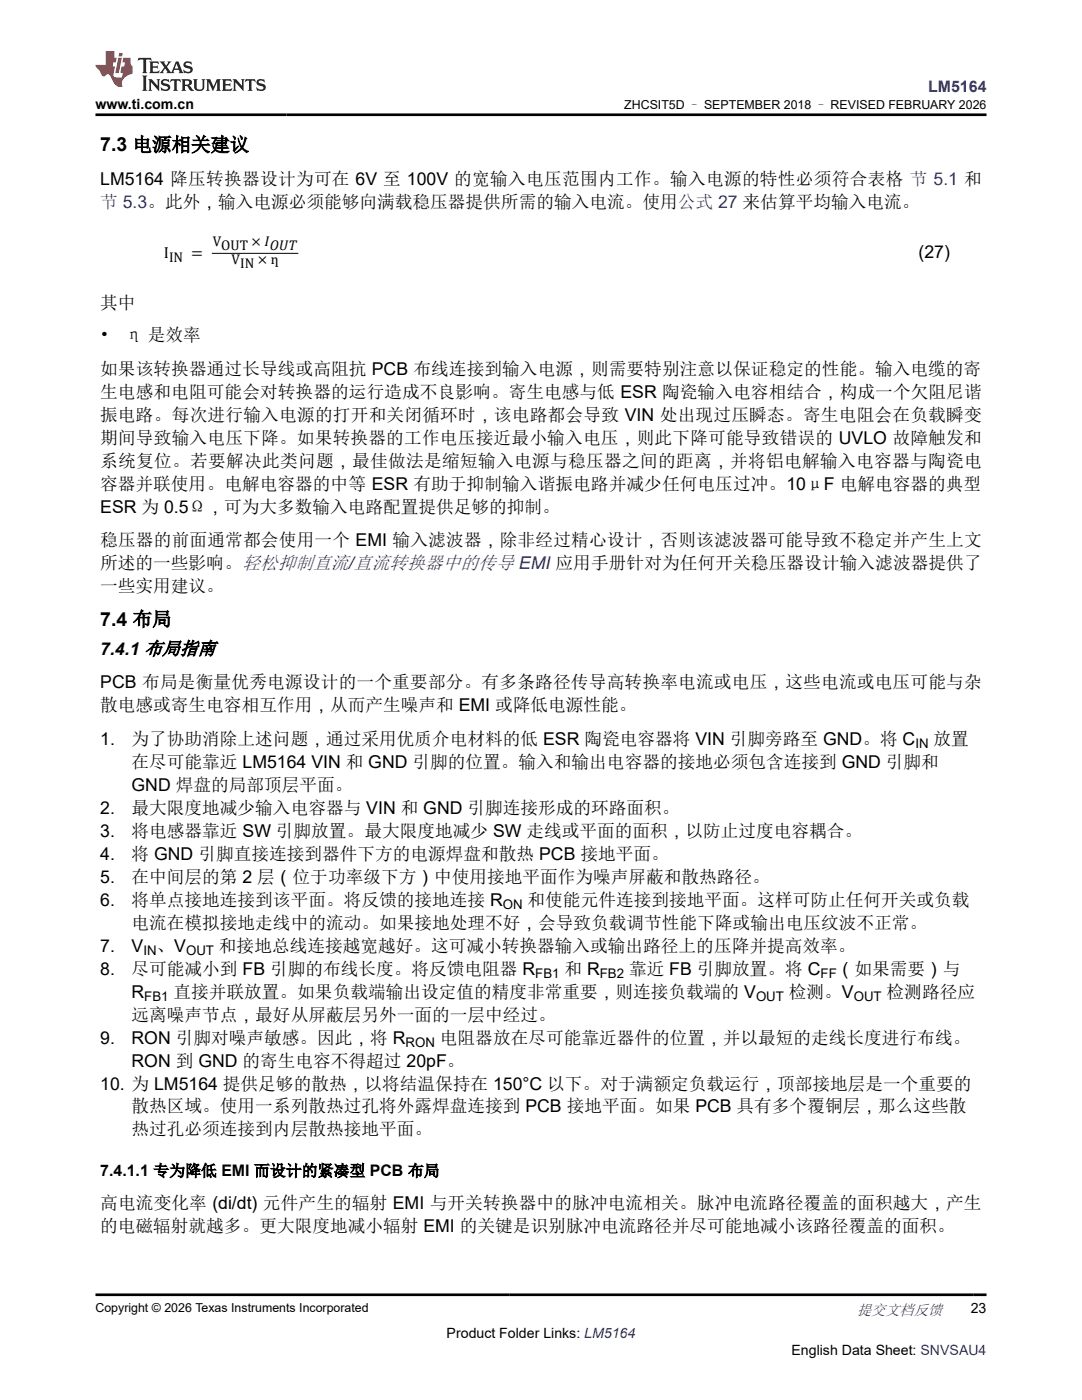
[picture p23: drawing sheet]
<svg xmlns="http://www.w3.org/2000/svg" width="216mm" height="279mm" viewBox="0 0 216 279" stroke-linecap="round" stroke-linejoin="round" font-family="sans-serif">
<defs><g id="words">
<g font-size="3.9">
<text x="20" y="30.2">7.3 电源相关建议</text>
<text x="20" y="124.9">7.4 布局</text>
</g>
<g font-size="3.5">
<text x="20" y="37">LM5164 降压转换器设计为可在 6V 至 100V 的宽输入电压范围内工作。输入电源的特性必须符合表格 节 5.1 和</text>
<text x="183.3" y="51.6">(27)</text>
<text x="20" y="61.7">其中</text>
<text x="20" y="68.1">•</text>
<text x="25" y="68.1">η 是效率</text>
<text x="20" y="74.8">如果该转换器通过长导线或高阻抗 PCB 布线连接到输入电源，则需要特别注意以保证稳定的性能。输入电缆的寄</text>
<text x="20" y="79.4">生电感和电阻可能会对转换器的运行造成不良影响。寄生电感与低 ESR 陶瓷输入电容相结合，构成一个欠阻尼谐</text>
<text x="20" y="83.9">振电路。每次进行输入电源的打开和关闭循环时，该电路都会导致 VIN 处出现过压瞬态。寄生电阻会在负载瞬变</text>
<text x="20" y="88.5">期间导致输入电压下降。如果转换器的工作电压接近最小输入电压，则此下降可能导致错误的 UVLO 故障触发和</text>
<text x="20" y="93.1">系统复位。若要解决此类问题，最佳做法是缩短输入电源与稳压器之间的距离，并将铝电解输入电容器与陶瓷电</text>
<text x="20" y="97.7">容器并联使用。电解电容器的中等 ESR 有助于抑制输入谐振电路并减少任何电压过冲。10μF 电解电容器的典型</text>
<text x="20" y="102.3">ESR 为 0.5Ω，可为大多数输入电路配置提供足够的抑制。</text>
<text x="20" y="113.6">所述的一些影响。轻松抑制直流/直流转换器中的传导 EMI 应用手册针对为任何开关稳压器设计输入滤波器提供了</text>
<text x="20" y="109">稳压器的前面通常都会使用一个 EMI 输入滤波器，除非经过精心设计，否则该滤波器可能导致不稳定并产生上文</text>
<text x="20" y="118.2">一些实用建议。</text>
<text x="20" y="130.6">7.4.1 布局指南</text>
<text x="20" y="137.3">PCB 布局是衡量优秀电源设计的一个重要部分。有多条路径传导高转换率电流或电压，这些电流或电压可能与杂</text>
<text x="20" y="141.9">散电感或寄生电容相互作用，从而产生噪声和 EMI 或降低电源性能。</text>
<text x="20" y="148.6">1.</text>
<text x="26.2" y="148.6">为了协助消除上述问题，通过采用优质介电材料的低 ESR 陶瓷电容器将 VIN 引脚旁路至 GND。将 C</text>
<text x="186.3" y="148.6">放置</text>
<text x="26.2" y="153.2">在尽可能靠近 LM5164 VIN 和 GND 引脚的位置。输入和输出电容器的接地必须包含连接到 GND 引脚和</text>
<text x="26.2" y="157.8">GND 焊盘的局部顶层平面。</text>
<text x="20" y="162.4">2.</text>
<text x="20" y="167">3.</text>
<text x="26.2" y="162.4">最大限度地减少输入电容器与 VIN 和 GND 引脚连接形成的环路面积。</text>
<text x="26.2" y="167">将电感器靠近 SW 引脚放置。最大限度地减少 SW 走线或平面的面积，以防止过度电容耦合。</text>
<text x="20" y="171.6">4.</text>
<text x="26.2" y="171.6">将 GND 引脚直接连接到器件下方的电源焊盘和散热 PCB 接地平面。</text>
<text x="20" y="176.1">5.</text>
<text x="26.2" y="176.1">在中间层的第 2 层（位于功率级下方）中使用接地平面作为噪声屏蔽和散热路径。</text>
<text x="20" y="180.7">6.</text>
<text x="26.2" y="180.7">将单点接地连接到该平面。将反馈的接地连接 R</text>
<text x="26.2" y="185.3">电流在模拟接地走线中的流动。如果接地处理不好，会导致负载调节性能下降或输出电压纹波不正常。</text>
<text x="105.3" y="180.7">和使能元件连接到接地平面。这样可防止任何开关或负载</text>
<text x="20" y="189.9">7.</text>
<text x="26.2" y="189.9">V</text>
<text x="31.2" y="189.9">、V</text>
<text x="43.7" y="189.9">和接地总线连接越宽越好。这可减小转换器输入或输出路径上的压降并提高效率。</text>
<text x="20" y="194.5">8.</text>
<text x="26.2" y="194.5">尽可能减小到 FB 引脚的布线长度。将反馈电阻器 R</text>
<text x="112.6" y="194.5">和 R</text>
<text x="125.5" y="194.5">靠近 FB 引脚放置。将 C</text>
<text x="167" y="194.5">（如果需要）与</text>
<text x="26.2" y="199.1">R</text>
<text x="26.3" y="203.7">远离噪声节点，最好从屏蔽层另外一面的一层中经过。</text>
<text x="34.6" y="199.1">直接并联放置。如果负载端输出设定值的精度非常重要，则连接负载端的 V</text>
<text x="157.4" y="199.1">检测。V</text>
<text x="176.9" y="199.1">检测路径应</text>
<text x="20" y="208.3">9.</text>
<text x="26.3" y="208.3">RON 引脚对噪声敏感。因此，将 R</text>
<text x="87.8" y="208.3">电阻器放在尽可能靠近器件的位置，并以最短的走线长度进行布线。</text>
<text x="26.2" y="212.8">RON 到 GND 的寄生电容不得超过 20pF。</text>
<text x="20" y="217.4">10. 为 LM5164 提供足够的散热，以将结温保持在 150°C 以下。对于满额定负载运行，顶部接地层是一个重要的</text>
<text x="26.2" y="222">散热区域。使用一系列散热过孔将外露焊盘连接到 PCB 接地平面。如果 PCB 具有多个覆铜层，那么这些散</text>
<text x="26.2" y="226.6">热过孔必须连接到内层散热接地平面。</text>
<text x="20" y="245.9">的电磁辐射就越多。更大限度地减小辐射 EMI 的关键是识别脉冲电流路径并尽可能地减小该路径覆盖的面积。</text>
<text x="20" y="241.3">高电流变化率 (di/dt) 元件产生的辐射 EMI 与开关转换器中的脉冲电流相关。脉冲电流路径覆盖的面积越大，产生</text>
</g>
<text font-size="3.5" fill="#00f" x="20" y="41.6">节 5.3。此外，输入电源必须能够向满载稳压器提供所需的输入电流。使用公式 27 来估算平均输入电流。</text>
<text font-size="3.2" fill="#00f" x="185.2" y="18.3">LM5164</text>
<g font-size="3.2">
<text x="32.7" y="51.4">I</text>
<text x="20" y="234.7">7.4.1.1 专为降低 EMI 而设计的紧凑型 PCB 布局</text>
</g>
<text font-size="3" fill="#00f" x="171" y="262.4">提交文档反馈</text>
<g font-size="2.8">
<text x="19" y="21.7">www.ti.com.cn</text>
<text x="33.7" y="52.2">IN =</text>
<text x="42.5" y="49.2">V</text>
<text x="44.2" y="49.9">OUT</text>
<text x="46.2" y="52.8">V</text>
<text x="47.9" y="53.5">IN</text>
<text x="50.1" y="49.2">× I</text>
<text x="51.4" y="52.8">× ƞ</text>
<text x="53.8" y="49.9">OUT</text>
<text x="193.7" y="262.1">23</text>
<text x="89.1" y="266.9">Product Folder Links: LM5164</text>
<text x="157.9" y="270.3">English Data Sheet: SNVSAU4</text>
</g>
<g font-size="2.6">
<text x="182.7" y="149.3">IN</text>
<text x="100.3" y="181.4">ON</text>
<text x="28.6" y="190.6">IN</text>
<text x="37.1" y="190.6">OUT</text>
<text x="106.8" y="195.2">FB1</text>
<text x="119.7" y="195.2">FB2</text>
<text x="163.7" y="195.2">FF</text>
<text x="28.8" y="199.8">FB1</text>
<text x="150.9" y="199.8">OUT</text>
<text x="170.4" y="199.8">OUT</text>
<text x="80.9" y="209">RON</text>
</g>
<g font-size="2.5">
<text x="124.6" y="21.8">ZHCSIT5D – SEPTEMBER 2018 – REVISED FEBRUARY 2026</text>
<text x="19" y="261.8">Copyright © 2026 Texas Instruments Incorporated</text>
</g>
</g></defs>
<path d="M42.3 50.6h17.2" fill="none" stroke="#000" stroke-width=".21"/>
<path d="M27.7 11.6l-.2 .5 .5-.2h.6v.1v2.2l-.2 .4h1l-.2-.4v-2.2v-.1h.5l.5 .2-.1-.5zM29.8 12.3l.2 .4v1.5l-.2 .4h1.9l.1-.6a1.08 1.08 0 0 1-1.3 .2v-.7h.6l.4 .2v-.7l-.4 .2h-.6v-.5l.2-.2a1 1 0 0 1 1 .3l-.1-.5zM31.8 12.3l1 1.1-1 1.2h.9l-.2-.2 .4-.8 .5 .8-.2 .2h1.6l-.2-.2 .1-.5h1l.1 .5-.1 .2h.9l-.2-.3-.8-2h-.5l-1 2.2-.8-1.1 .9-1.1h-.8l.2 .2-.5 .6-.3-.6 .1-.2zM35.2 12.7l.4 1h-.8zM36.8 12.4a.65 .65 0 0 0-.2 .7 .65 .65 0 0 0 .6 .5l.7 .1 .1 .3a.79 .79 0 0 1-.7 .4 .79 .79 0 0 1-.7-.5l.1 .7 .2-.1a.93 .93 0 0 0 1.1 .1 .93 .93 0 0 0 .4-1 1.46 1.46 0 0 0-1.2-.6l-.1-.3a1.09 1.09 0 0 1 1.2 .2l-.2-.6-.1 .1-.6-.2zM28.4 15.1l.2 .4v2.2l-.2 .4h1l-.2-.4v-2.2l.2-.4zM29.6 15.8l.2 .4v1.5l-.2 .4h.8l-.3-.4v-1.3l1.7 1.8v-2l.2-.4h-.8l.2 .2 .1 1.1-1.2-1.3zM32.3 15.9a.65 .65 0 0 0-.2 .8 .65 .65 0 0 0 .7 .4l.6 .2 .1 .2a.79 .79 0 0 1-.7 .4 .79 .79 0 0 1-.7-.5l.1 .7 .2-.1a.93 .93 0 0 0 1.1 .1 .93 .93 0 0 0 .4-.9 1.46 1.46 0 0 0-1.2-.6l-.1-.4a1.09 1.09 0 0 1 1.2 .2l-.2-.6-.1 .1-.6-.1zM34.1 15.8l-.1 .6a.63 .63 0 0 1 .7-.3l.1 1.6-.3 .4h1l-.2-.4v-1.6a.66 .66 0 0 1 .8 .3l-.1-.6zM36.2 15.8l.2 .4v1.5l-.2 .4h.9l-.2-.2v-.7h.5l.1 .2a.79 .79 0 0 0 1.2 .6l-1-.9a.61 .61 0 0 0 .6-.6 .61 .61 0 0 0-.5-.7zM36.9 16.1h.2a.47 .47 0 0 1 .5 .1 .47 .47 0 0 1 .1 .5l-.2 .1-.6 .1zM38.5 15.8l.2 .2a2.27 2.27 0 0 0 .4 2 1.04 1.04 0 0 0 1.7-.7v-1.3l.2-.2h-.8l.2 .4v1.1a.6 .6 0 0 1-.6 .6 .6 .6 0 0 1-.6-.6v-1.1l.3-.4zM41.1 15.8l.2 .4v1.5l-.2 .4h.7l-.2-.4v-1.4l.9 1.9 .8-1.9v1.4l-.2 .4h1l-.3-.4v-1.5l.3-.4h-.8l-.7 1.5-.7-1.5zM44.3 15.8l.2 .4v1.5l-.2 .4h1.9l.1-.6a1.09 1.09 0 0 1-1.3 .2v-.7h.6l.4 .2v-.6l-.4 .2h-.6v-.6l.2-.1a1.01 1.01 0 0 1 1 .3l-.1-.6zM46.4 15.8l.3 .4v1.5l-.3 .4h.8l-.2-.4v-1.3l1.6 1.8v-2l.2-.4h-.7l.2 .2v1.1l-1.2-1.3zM49 15.8l-.1 .6a.63 .63 0 0 1 .8-.3v1.6l-.3 .4h1l-.2-.4v-1.6a.66 .66 0 0 1 .8 .3l-.1-.6zM51.4 15.9a.65 .65 0 0 0-.2 .8 .65 .65 0 0 0 .6 .4l.6 .2 .2 .2a.79 .79 0 0 1-.8 .4 .79 .79 0 0 1-.6-.5l.1 .7 .2-.1a.93 .93 0 0 0 1 .1 .93 .93 0 0 0 .5-.9 1.46 1.46 0 0 0-1.3-.6l-.1-.4a1.09 1.09 0 0 1 1.3 .2l-.2-.6-.2 .1-.5-.1z" fill="#231f20"/>
<path d="M21.1 10.2v2.8h-2.1l.1 .3 .9 1a.95 .95 0 0 0 .9 .9 .59 .59 0 0 1 .6-.4 .59 .59 0 0 1 .5 .4l.4 .7a1.59 1.59 0 0 0 2.1 1.4 1.61 1.61 0 0 1 1-2.3l1-.3-.1-1.5a1.59 1.59 0 0 1-.4-1.7h-1.4l-.2 .9h.5l-.1 .9h-.5l-.2 1v.2l.4 .1-.2 .9h-.6a.73 .73 0 0 1-1.1-.7l.3-1.5h-.5l.2-.9h.5l.2-.9h-.5v-1.3zM23.6 11.5l-.6 3.1h.7l.6-3.1zM23.8 10.6l-.1 .6h.7l.1-.6z" fill="#ed1c24"/>
<path d="M19 22.9h177.8M19 258.4h177.8" fill="none" stroke="#000" stroke-width=".53"/>
<use href="#words"/>
</svg>
